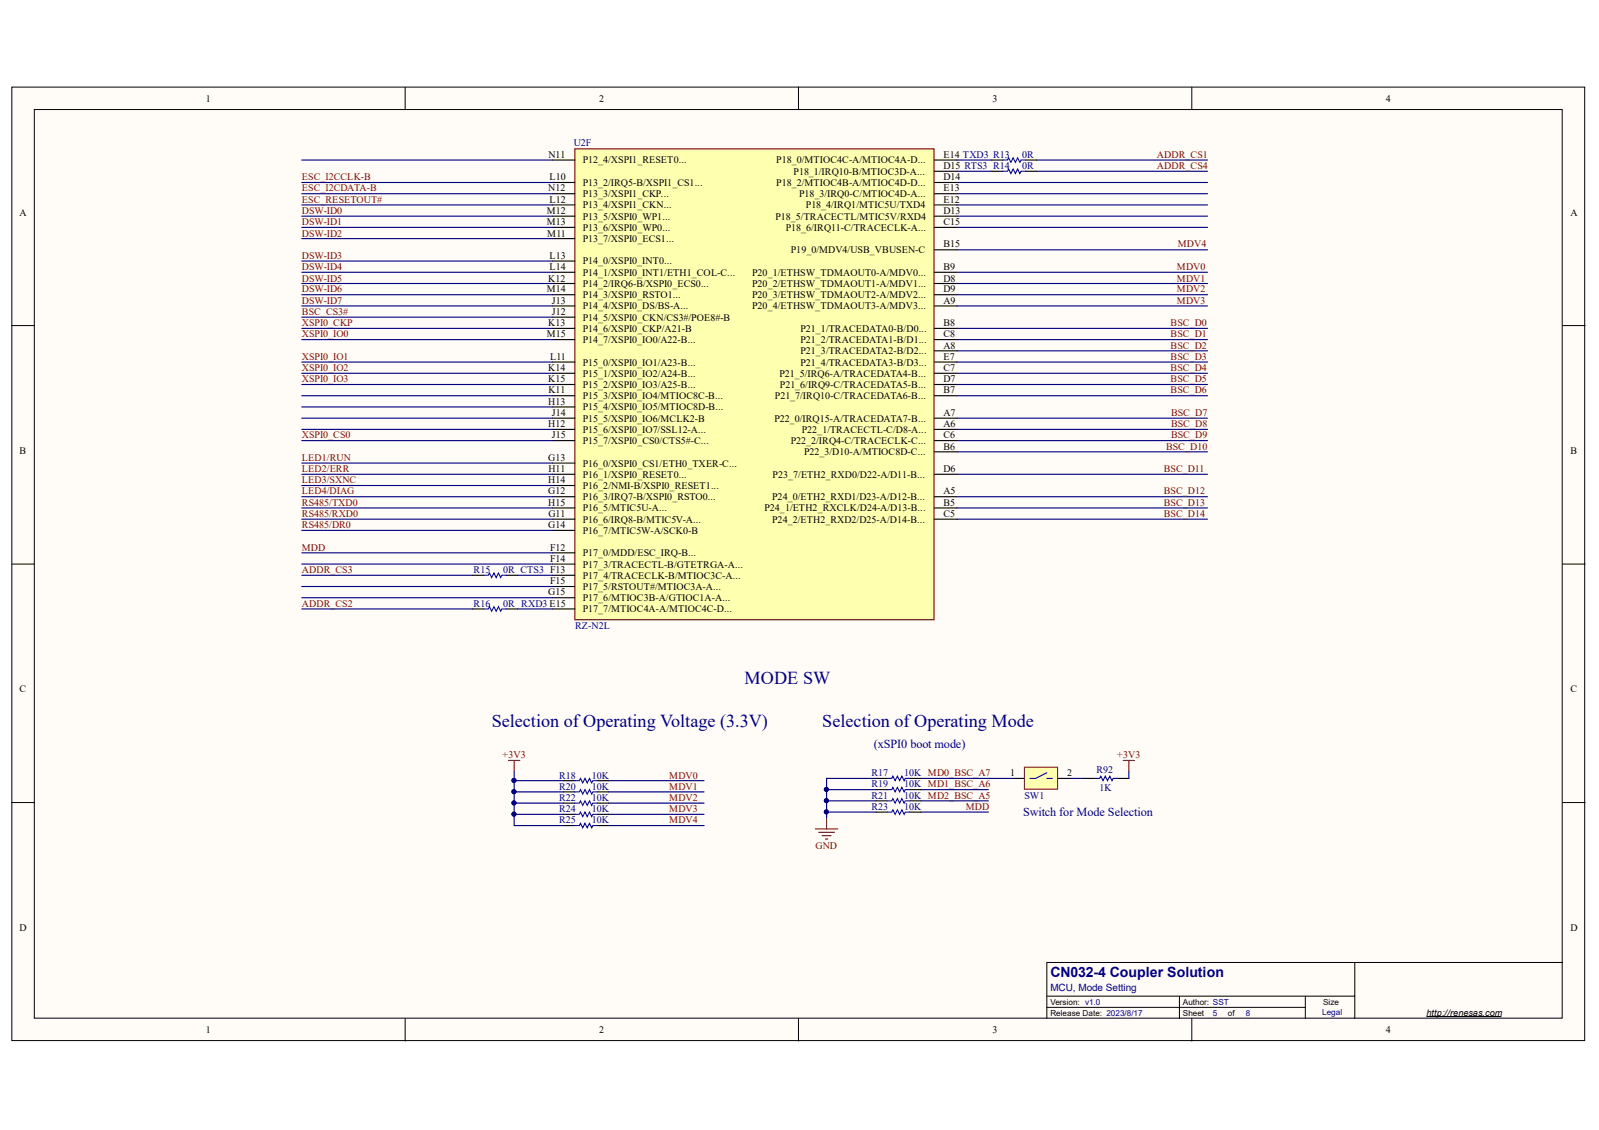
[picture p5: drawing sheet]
<svg xmlns="http://www.w3.org/2000/svg" width="297mm" height="210mm" viewBox="0 0 297 210" stroke-linecap="round" stroke-linejoin="round" font-family="sans-serif">
<defs><g id="words">
<g font-size="3.4" fill="#000080">
<text x="138.3" y="127">MODE SW</text>
<text x="91.3" y="135.1">Selection of Operating Voltage (3.3V)</text>
<text x="152.8" y="135.1">Selection of Operating Mode</text>
</g>
<text font-size="2.6" fill="#000080" x="195.1" y="181.6">CN032-4 Coupler Solution</text>
<g font-size="2.3" fill="#000080">
<text x="162.3" y="138.9">(xSPI0 boot mode)</text>
<text x="190.1" y="151.6">Switch for Mode Selection</text>
</g>
<g font-size="1.9">
<text x="38.2" y="18.9">1</text>
<text x="111.3" y="18.9">2</text>
<text x="184.4" y="18.9">3</text>
<text x="257.5" y="18.9">4</text>
<text x="101.9" y="29.3">N11</text>
<text x="175.3" y="29.3">E14 TXD3 R13</text>
<text x="101.8" y="35.6">N12</text>
<text x="102.1" y="33.5">L10</text>
<text x="108.3" y="30.3">P12_4/XSPI1_RESET0...</text>
<text x="108.3" y="34.6">P13_2/IRQ5-B/XSPI1_CS1...</text>
<text x="144.2" y="34.6">P18_2/MTIOC4B-A/MTIOC4D-D...</text>
<text x="144.2" y="30.3">P18_0/MTIOC4C-A/MTIOC4A-D...</text>
<text x="147.4" y="32.4">P18_1/IRQ10-B/MTIOC3D-A...</text>
<text x="175.3" y="35.6">E13</text>
<text x="175.3" y="33.5">D14</text>
<text x="175.3" y="31.4">D15 RTS3 R14</text>
<text x="3.6" y="40">A</text>
<text x="101.6" y="39.7">M12</text>
<text x="101.6" y="41.8">M13</text>
<text x="102.1" y="37.7">L12</text>
<text x="108.3" y="36.6">P13_3/XSPI1_CKP...</text>
<text x="108.3" y="38.7">P13_4/XSPI1_CKN...</text>
<text x="108.3" y="40.8">P13_5/XSPI0_WP1...</text>
<text x="144" y="40.8">P18_5/TRACECTL/MTIC5V/RXD4</text>
<text x="148.4" y="36.6">P18_3/IRQ0-C/MTIOC4D-A...</text>
<text x="149.7" y="38.7">P18_4/IRQ1/MTIC5U/TXD4</text>
<text x="175.3" y="41.8">C15</text>
<text x="175.3" y="39.7">D13</text>
<text x="175.3" y="37.7">E12</text>
<text x="291.7" y="40">A</text>
<text x="101.7" y="43.9">M11</text>
<text x="108.3" y="42.8">P13_6/XSPI0_WP0...</text>
<text x="108.3" y="44.9">P13_7/XSPI0_ECS1...</text>
<text x="146" y="42.8">P18_6/IRQ11-C/TRACECLK-A...</text>
<text x="146.9" y="47.1">P19_0/MDV4/USB_VBUSEN-C</text>
<text x="175.3" y="46">B15</text>
<text x="101.8" y="52.3">K12</text>
<text x="102.1" y="48.1">L13</text>
<text x="102.1" y="50.2">L14</text>
<text x="108.3" y="49.1">P14_0/XSPI0_INT0...</text>
<text x="108.3" y="51.2">P14_1/XSPI0_INT1/ETH1_COL-C...</text>
<text x="108.3" y="53.3">P14_2/IRQ6-B/XSPI0_ECS0...</text>
<text x="139.7" y="53.3">P20_2/ETHSW_TDMAOUT1-A/MDV1...</text>
<text x="139.7" y="51.2">P20_1/ETHSW_TDMAOUT0-A/MDV0...</text>
<text x="175.3" y="52.3">D8</text>
<text x="175.3" y="50.2">B9</text>
<text x="101.6" y="54.3">M14</text>
<text x="102.5" y="56.4">J13</text>
<text x="102.5" y="58.5">J12</text>
<text x="108.3" y="55.4">P14_3/XSPI0_RSTO1...</text>
<text x="108.3" y="57.4">P14_4/XSPI0_DS/BS-A...</text>
<text x="108.3" y="59.6">P14_5/XSPI0_CKN/CS3#/POE8#-B</text>
<text x="139.7" y="57.4">P20_4/ETHSW_TDMAOUT3-A/MDV3...</text>
<text x="139.7" y="55.4">P20_3/ETHSW_TDMAOUT2-A/MDV2...</text>
<text x="175.3" y="56.4">A9</text>
<text x="175.3" y="54.3">D9</text>
<text x="101.6" y="62.7">M15</text>
<text x="101.8" y="60.6">K13</text>
<text x="108.3" y="61.7">P14_6/XSPI0_CKP/A21-B</text>
<text x="108.3" y="63.7">P14_7/XSPI0_IO0/A22-B...</text>
<text x="148.7" y="65.8">P21_3/TRACEDATA2-B/D2...</text>
<text x="148.7" y="63.7">P21_2/TRACEDATA1-B/D1...</text>
<text x="148.7" y="61.7">P21_1/TRACEDATA0-B/D0...</text>
<text x="175.3" y="64.8">A8</text>
<text x="175.3" y="62.7">C8</text>
<text x="175.3" y="60.6">B8</text>
<text x="101.8" y="68.9">K14</text>
<text x="101.8" y="71.1">K15</text>
<text x="102.2" y="66.8">L11</text>
<text x="108.3" y="67.9">P15_0/XSPI0_IO1/A23-B...</text>
<text x="108.3" y="70">P15_1/XSPI0_IO2/A24-B...</text>
<text x="144.8" y="70">P21_5/IRQ6-A/TRACEDATA4-B...</text>
<text x="148.7" y="67.9">P21_4/TRACEDATA3-B/D3...</text>
<text x="175.3" y="71.1">D7</text>
<text x="175.3" y="68.9">C7</text>
<text x="175.3" y="66.8">E7</text>
<text x="101.8" y="75.2">H13</text>
<text x="101.9" y="73.1">K11</text>
<text x="102.5" y="77.3">J14</text>
<text x="108.3" y="72.1">P15_2/XSPI0_IO3/A25-B...</text>
<text x="108.3" y="74.2">P15_3/XSPI0_IO4/MTIOC8C-B...</text>
<text x="108.3" y="76.2">P15_4/XSPI0_IO5/MTIOC8D-B...</text>
<text x="144" y="74.2">P21_7/IRQ10-C/TRACEDATA6-B...</text>
<text x="144.9" y="72.1">P21_6/IRQ9-C/TRACEDATA5-B...</text>
<text x="175.3" y="73.1">B7</text>
<text x="175.3" y="77.3">A7</text>
<text x="101.8" y="79.3">H12</text>
<text x="102.5" y="81.4">J15</text>
<text x="108.3" y="78.3">P15_5/XSPI0_IO6/MCLK2-B</text>
<text x="108.3" y="80.4">P15_6/XSPI0_IO7/SSL12-A...</text>
<text x="108.3" y="82.5">P15_7/XSPI0_CS0/CTS5#-C...</text>
<text x="143.9" y="78.3">P22_0/IRQ15-A/TRACEDATA7-B...</text>
<text x="146.9" y="82.5">P22_2/IRQ4-C/TRACECLK-C...</text>
<text x="148.9" y="80.4">P22_1/TRACECTL-C/D8-A...</text>
<text x="175.3" y="79.3">A6</text>
<text x="175.3" y="81.4">C6</text>
<text x="175.3" y="83.6">B6</text>
<text x="3.6" y="84.3">B</text>
<text x="101.8" y="85.6">G13</text>
<text x="101.8" y="89.8">H14</text>
<text x="101.9" y="87.7">H11</text>
<text x="108.3" y="86.7">P16_0/XSPI0_CS1/ETH0_TXER-C...</text>
<text x="108.3" y="88.7">P16_1/XSPI0_RESET0...</text>
<text x="143.5" y="88.7">P23_7/ETH2_RXD0/D22-A/D11-B...</text>
<text x="149.4" y="84.6">P22_3/D10-A/MTIOC8D-C...</text>
<text x="175.3" y="87.7">D6</text>
<text x="291.7" y="84.3">B</text>
<text x="101.8" y="91.8">G12</text>
<text x="101.8" y="93.9">H15</text>
<text x="108.3" y="90.8">P16_2/NMI-B/XSPI0_RESET1...</text>
<text x="108.3" y="92.9">P16_3/IRQ7-B/XSPI0_RSTO0...</text>
<text x="108.3" y="95">P16_5/MTIC5U-A...</text>
<text x="142" y="95">P24_1/ETH2_RXCLK/D24-A/D13-B...</text>
<text x="143.4" y="92.9">P24_0/ETH2_RXD1/D23-A/D12-B...</text>
<text x="175.3" y="91.8">A5</text>
<text x="175.3" y="93.9">B5</text>
<text x="101.8" y="98.1">G14</text>
<text x="101.9" y="96.1">G11</text>
<text x="108.3" y="97.1">P16_6/IRQ8-B/MTIC5V-A...</text>
<text x="108.3" y="99.2">P16_7/MTIC5W-A/SCK0-B</text>
<text x="143.4" y="97.1">P24_2/ETH2_RXD2/D25-A/D14-B...</text>
<text x="175.3" y="96.1">C5</text>
<text x="102.2" y="102.3">F12</text>
<text x="102.2" y="104.3">F14</text>
<text x="108.3" y="103.3">P17_0/MDD/ESC_IRQ-B...</text>
<text x="108.3" y="105.4">P17_3/TRACECTL-B/GTETRGA-A...</text>
<text x="108.3" y="107.5">P17_4/TRACECLK-B/MTIOC3C-A...</text>
<text x="101.8" y="110.6">G15</text>
<text x="102.2" y="108.6">F15</text>
<text x="108.3" y="109.6">P17_5/RSTOUT#/MTIOC3A-A...</text>
<text x="108.3" y="111.7">P17_6/MTIOC3B-A/GTIOC1A-A...</text>
<text x="108.3" y="113.7">P17_7/MTIOC4A-A/MTIOC4C-D...</text>
<text x="3.6" y="128.6">C</text>
<text x="291.7" y="128.6">C</text>
<text x="187.7" y="144.2">1</text>
<text x="198.3" y="144.2">2</text>
<text x="3.6" y="172.9">D</text>
<text x="291.7" y="172.9">D</text>
<text x="38.2" y="191.9">1</text>
<text x="111.3" y="191.9">2</text>
<text x="184.4" y="191.9">3</text>
<text x="257.5" y="191.9">4</text>
</g>
<g font-size="1.9" fill="#000080">
<text x="106.6" y="27">U2F</text>
<text x="189.9" y="29.3">0R</text>
<text x="189.9" y="31.4">0R</text>
<text x="88" y="106.4">R15</text>
<text x="93.5" y="106.4">0R CTS3 F13</text>
<text x="88" y="112.7">R16</text>
<text x="93.5" y="112.7">0R RXD3 E15</text>
<text x="106.8" y="116.8">RZ-N2L</text>
<text x="203.7" y="143.5">R92</text>
<text x="103.9" y="144.6">R18</text>
<text x="103.9" y="146.7">R20</text>
<text x="103.9" y="148.8">R22</text>
<text x="110" y="144.6">10K</text>
<text x="110" y="146.7">10K</text>
<text x="110" y="148.8">10K</text>
<text x="161.9" y="144.2">R17</text>
<text x="161.9" y="146.2">R19</text>
<text x="161.9" y="148.3">R21</text>
<text x="168" y="144.2">10K MD0_BSC_A7</text>
<text x="168" y="146.2">10K MD1_BSC_A6</text>
<text x="168" y="148.3">10K MD2_BSC_A5</text>
<text x="190.3" y="148.3">SW1</text>
<text x="204.3" y="146.9">1K</text>
<text x="103.9" y="150.9">R24</text>
<text x="103.9" y="152.9">R25</text>
<text x="110" y="150.9">10K</text>
<text x="110" y="152.9">10K</text>
<text x="161.9" y="150.5">R23</text>
<text x="168" y="150.5">10K</text>
<text x="195.1" y="184">MCU, Mode Setting</text>
</g>
<g font-size="1.9" fill="#800000">
<text x="214.9" y="29.3">ADDR_CS1</text>
<text x="56.1" y="33.5">ESC_I2CCLK-B</text>
<text x="56.1" y="35.6">ESC_I2CDATA-B</text>
<text x="214.9" y="31.4">ADDR_CS4</text>
<text x="56.1" y="37.7">ESC_RESETOUT#</text>
<text x="56.1" y="41.8">DSW-ID1</text>
<text x="56.1" y="39.7">DSW-ID0</text>
<text x="56.1" y="43.9">DSW-ID2</text>
<text x="218.8" y="46">MDV4</text>
<text x="56.1" y="48.1">DSW-ID3</text>
<text x="56.1" y="50.2">DSW-ID4</text>
<text x="56.1" y="52.3">DSW-ID5</text>
<text x="218.6" y="52.3">MDV1</text>
<text x="218.6" y="50.2">MDV0</text>
<text x="56.1" y="58.5">BSC_CS3#</text>
<text x="56.1" y="54.3">DSW-ID6</text>
<text x="56.1" y="56.4">DSW-ID7</text>
<text x="218.6" y="54.3">MDV2</text>
<text x="218.6" y="56.4">MDV3</text>
<text x="56.1" y="62.7">XSPI0_IO0</text>
<text x="56.1" y="60.6">XSPI0_CKP</text>
<text x="217.5" y="62.7">BSC_D1</text>
<text x="217.5" y="60.6">BSC_D0</text>
<text x="217.5" y="64.8">BSC_D2</text>
<text x="56.1" y="66.8">XSPI0_IO1</text>
<text x="56.1" y="68.9">XSPI0_IO2</text>
<text x="56.1" y="71.1">XSPI0_IO3</text>
<text x="217.5" y="66.8">BSC_D3</text>
<text x="217.5" y="68.9">BSC_D4</text>
<text x="217.5" y="71.1">BSC_D5</text>
<text x="217.5" y="73.1">BSC_D6</text>
<text x="217.5" y="77.3">BSC_D7</text>
<text x="56.1" y="81.4">XSPI0_CS0</text>
<text x="216.6" y="83.6">BSC_D10</text>
<text x="217.5" y="79.3">BSC_D8</text>
<text x="217.5" y="81.4">BSC_D9</text>
<text x="56.1" y="85.6">LED1/RUN</text>
<text x="56.1" y="87.7">LED2/ERR</text>
<text x="56.1" y="89.8">LED3/SXNC</text>
<text x="216.2" y="87.7">BSC_D11</text>
<text x="56.1" y="93.9">RS485/TXD0</text>
<text x="56.1" y="91.8">LED4/DIAG</text>
<text x="216.2" y="93.9">BSC_D13</text>
<text x="216.2" y="91.8">BSC_D12</text>
<text x="56.1" y="96.1">RS485/RXD0</text>
<text x="56.1" y="98.1">RS485/DR0</text>
<text x="216.2" y="96.1">BSC_D14</text>
<text x="56.1" y="102.3">MDD</text>
<text x="56.1" y="106.4">ADDR_CS3</text>
<text x="56.1" y="112.7">ADDR_CS2</text>
<text x="93.4" y="140.8">+3V3</text>
<text x="207.6" y="140.8">+3V3</text>
<text x="124.3" y="146.7">MDV1</text>
<text x="124.3" y="148.8">MDV2</text>
<text x="124.3" y="144.6">MDV0</text>
<text x="124.3" y="150.9">MDV3</text>
<text x="124.3" y="152.9">MDV4</text>
<text x="179.4" y="150.5">MDD</text>
<text x="151.5" y="157.7">GND</text>
</g>
<text font-size="1.7" x="265" y="188.6">http://renesas.com</text>
<g font-size="1.5">
<text x="195.1" y="188.6">Release Date: 2023/8/17</text>
<text x="195.1" y="186.6">Version: v1.0</text>
<text x="219.7" y="188.6">Sheet</text>
<text x="219.7" y="186.6">Author: SST</text>
<text x="228.1" y="188.6">of</text>
<text x="245.8" y="186.6">Size</text>
</g>
<g font-size="1.5" fill="#000080">
<text x="225.3" y="188.6">5</text>
<text x="231.4" y="188.6">8</text>
<text x="245.6" y="188.5">Legal</text>
</g>
</g></defs>
<g fill="#fffcf8" stroke="#000" stroke-width=".19">
<path d="M2.2 16.2h292.2v177.1h-292.2z"/>
<path d="M6.4 20.3h283.8v168.8h-283.8z"/>
</g>
<g fill="none" stroke="#000" stroke-width=".19">
<path d="M75.3 16.2v4.1M148.3 16.2v4.1M221.4 16.2v4.1M2.2 60.5h4.2M290.3 60.5h4.2M2.2 104.8h4.2M290.3 104.8h4.2M2.2 149.1h4.2M290.3 149.1h4.2M251.7 178.8v6.2h-57.2M290.3 178.8h-95.8v10.4M75.3 189.2v4.2"/>
<path d="M148.3 189.2v4.2M194.5 187.1h48M219.1 185v4.2M221.4 189.2v4.2M242.5 185v4.2M251.7 185v4.2M265 188.8h13.9"/>
</g>
<path d="M106.8 27.6h66.7v87.5h-66.7z" fill="#ffffb0" stroke="#800000" stroke-width=".21"/>
<g fill="none" stroke="#000" stroke-width=".21">
<path d="M102.6 29.7h4.2M102.6 33.9h4.2M102.6 36h4.2M102.6 38.1h4.2M173.6 29.7h4.2M173.6 33.9h4.2M173.6 36h4.2M173.6 38.1h4.2M173.6 31.8h4.2M184.2 29.7h2.1M184.2 31.8h2.1M190.5 29.7h2.1"/>
<path d="M190.5 31.8h2.1M102.6 40.2h4.2M102.6 42.2h4.2M102.6 44.3h4.2M102.6 48.5h4.2M102.6 50.6h4.2M102.6 52.7h4.2M102.6 54.7h4.2M102.6 56.8h4.2M102.6 58.9h4.2M173.6 40.2h4.2M173.6 42.2h4.2"/>
<path d="M173.6 50.6h4.2M173.6 52.7h4.2M173.6 54.7h4.2M173.6 56.8h4.2M173.6 46.4h4.2M102.6 61h4.2M102.6 63.1h4.2M102.6 67.3h4.2M102.6 69.3h4.2M102.6 71.4h4.2M102.6 73.5h4.2M102.6 75.6h4.2"/>
<path d="M102.6 77.7h4.2M102.6 79.8h4.2M173.6 61h4.2M173.6 63.1h4.2M173.6 67.3h4.2M173.6 69.3h4.2M173.6 71.4h4.2M173.6 73.5h4.2M173.6 77.7h4.2M173.6 79.8h4.2M173.6 65.2h4.2M102.6 81.8h4.2"/>
<path d="M102.6 86h4.2M102.6 88.1h4.2M102.6 90.2h4.2M102.6 92.3h4.2M102.6 94.4h4.2M102.6 96.4h4.2M102.6 98.5h4.2M173.6 81.8h4.2M173.6 88.1h4.2M173.6 92.3h4.2M173.6 94.4h4.2M173.6 96.4h4.2"/>
<path d="M173.6 83.9h4.2M87.8 106.9h2.1M87.8 113.1h2.1M94.1 106.9h2M94.1 113.1h2M102.6 102.7h4.2M102.6 104.8h4.2M102.6 106.9h4.2M102.6 108.9h4.2M102.6 111h4.2M102.6 113.1h4.2M104.7 145h2.1"/>
<path d="M104.7 147.1h2.1M104.7 149.2h2.1M104.7 151.3h2.1M104.7 153.4h2.1M111 145h2.1M111 147.1h2.1M111 149.2h2.1M111 151.3h2.1M111 153.4h2.1M162.7 144.6h2.1M162.7 146.7h2.1M162.7 148.8h2.1"/>
<path d="M162.7 150.8h2.1M169 144.6h2.1M169 146.7h2.1M169 148.8h2.1M169 150.8h2.1M188.2 144.6h2.1M196.6 144.6h2"/>
</g>
<g fill="none" stroke="#000080" stroke-width=".21">
<path d="M56.1 36h46.5M56.1 38.1h46.5M56.1 33.9h46.5M56.1 29.7h46.5M177.8 36h46.5M177.8 38.1h46.5M177.8 33.9h46.5M177.8 29.7h6.4M177.8 31.8h6.4M192.6 29.7h31.7M192.6 31.8h31.7M56.1 54.7h46.5"/>
<path d="M56.1 56.8h46.5M56.1 50.6h46.5M56.1 52.7h46.5M56.1 40.2h46.5M56.1 42.2h46.5M56.1 48.5h46.5M56.1 58.9h46.5M56.1 44.3h46.5M177.8 54.7h46.5M177.8 56.8h46.5M177.8 50.6h46.5M177.8 52.7h46.5"/>
<path d="M177.8 46.4h46.5M177.8 40.2h46.5M177.8 42.2h46.5M56.1 67.3h46.5M56.1 69.3h46.5M56.1 63.1h46.5M56.1 61h46.5M56.1 77.7h46.5M56.1 79.8h46.5M56.1 75.6h46.5M56.1 71.4h46.5M56.1 73.5h46.5"/>
<path d="M177.8 67.3h46.5M177.8 69.3h46.5M177.8 63.1h46.5M177.8 65.2h46.5M177.8 61h46.5M177.8 77.7h46.5M177.8 79.8h46.5M177.8 71.4h46.5M177.8 73.5h46.5M56.1 81.8h46.5M56.1 94.4h46.5M56.1 96.4h46.5"/>
<path d="M56.1 92.3h46.5M56.1 88.1h46.5M56.1 90.2h46.5M56.1 86h46.5M56.1 98.5h46.5M177.8 81.8h46.5M177.8 83.9h46.5M177.8 94.4h46.5M177.8 96.4h46.5M177.8 92.3h46.5M177.8 88.1h46.5M56.1 111h46.5"/>
<path d="M56.1 108.9h46.5M56.1 104.8h46.5M56.1 102.7h46.5M56.1 113.1h31.7M56.1 106.9h31.7M96.1 113.1h6.5M96.1 106.9h6.5M95.5 143.3v1.7h9.2M95.5 145v2.1h9.2M95.5 147.1v2.1M104.7 149.2h-9.2v2.1M104.7 151.3h-9.2v2.1h9.2"/>
<path d="M113.1 145h17.7M113.1 147.1h17.7M113.1 149.2h17.7M113.1 151.3h17.7M113.1 153.4h17.7M153.5 146.7h9.2M153.5 148.8h9.2M153.5 150.8h9.2M162.7 144.6h-9.2v7.3M171.1 146.7h12.5M171.1 148.8h12.5M171.1 150.8h12.5"/>
</g>
<path d="M94.5 141.3h2.1M95.5 141.3v2M151.5 154h4.1M152.1 154.6h2.9M152.7 155.2h1.7M153.3 155.9h.5M153.5 151.9v2.1" fill="none" stroke="#800000" stroke-width=".21"/>
<g fill="#000080" stroke="#000080" stroke-width=".19">
<circle cx="95.5" cy="145" r=".38"/>
<circle cx="95.5" cy="147.1" r=".38"/>
<circle cx="95.5" cy="149.1" r=".38"/>
<circle cx="153.5" cy="150.8" r=".38"/>
<circle cx="153.5" cy="148.7" r=".38"/>
<circle cx="153.5" cy="146.6" r=".38"/>
<circle cx="95.5" cy="151.2" r=".38"/>
</g>
<g fill="none" stroke="#00f" stroke-width=".21">
<path d="M186.3 29.7h.9l.2-.4 .4 .8 .4-.8 .4 .8 .4-.8 .5 .8 .2-.4h.8M186.3 31.8h.9l.2-.4 .4 .8 .4-.8 .4 .8 .4-.8 .5 .8 .2-.4h.8M89.9 113.1h.8l.2-.4 .4 .8 .5-.8 .4 .8 .4-.8 .4 .8 .2-.4h.9M89.9 106.9h.8l.2-.5 .4 .9 .5-.9 .4 .9 .4-.9 .4 .9 .2-.4h.9M106.8 145h.8l.2-.4 .4 .8 .5-.8 .4 .8 .4-.8 .4 .8 .2-.4h.9M106.8 147.1h.8l.2-.4 .4 .8 .5-.8 .4 .8 .4-.8 .4 .8 .2-.4h.9M106.8 149.2h.8l.2-.4 .4 .8 .5-.8 .4 .8 .4-.8 .4 .8 .2-.4h.9M106.8 151.3h.8l.2-.5 .4 .9 .5-.9 .4 .9 .4-.9 .4 .9 .2-.4h.9M106.8 153.4h.8l.2-.5 .4 .9 .5-.9 .4 .9 .4-.9 .4 .9 .2-.4h.9M164.8 144.6h.9l.2-.4 .4 .8 .4-.8 .4 .8 .4-.8 .5 .8 .2-.4h.8M164.8 146.7h.9l.2-.4 .4 .8 .4-.8 .4 .8 .4-.8 .5 .8 .2-.4h.8M164.8 148.8h.9l.2-.5 .4 .9 .4-.9 .4 .9 .4-.9 .5 .9 .2-.4h.8"/>
<path d="M164.8 150.8h.9l.2-.4 .4 .9 .4-.9 .4 .9 .4-.9 .5 .9 .2-.5h.8"/>
</g>
<path d="M190.3 142.5h6.2v4.1h-6.2z" fill="#ffffb0" stroke="#800000" stroke-width=".19"/>
<path d="M194.5 143.6l-2.1 1h-1.1M194.5 144.6h1M203.4 144.6h.9l.2-.4 .4 .8 .4-.8 .4 .8 .5-.8 .4 .8 .2-.4h.8" fill="none" stroke="#00f" stroke-width=".21"/>
<path d="M171.1 144.6h17.1M198.6 144.6h2.8M209.7 143.3v1.3" fill="none" stroke="#000080" stroke-width=".21"/>
<path d="M201.4 144.6h2M207.6 144.6h2.1" fill="none" stroke="#000" stroke-width=".21"/>
<path d="M208.7 141.3h2M209.7 141.3v2" fill="none" stroke="#800000" stroke-width=".21"/>
<use href="#words"/>
</svg>
